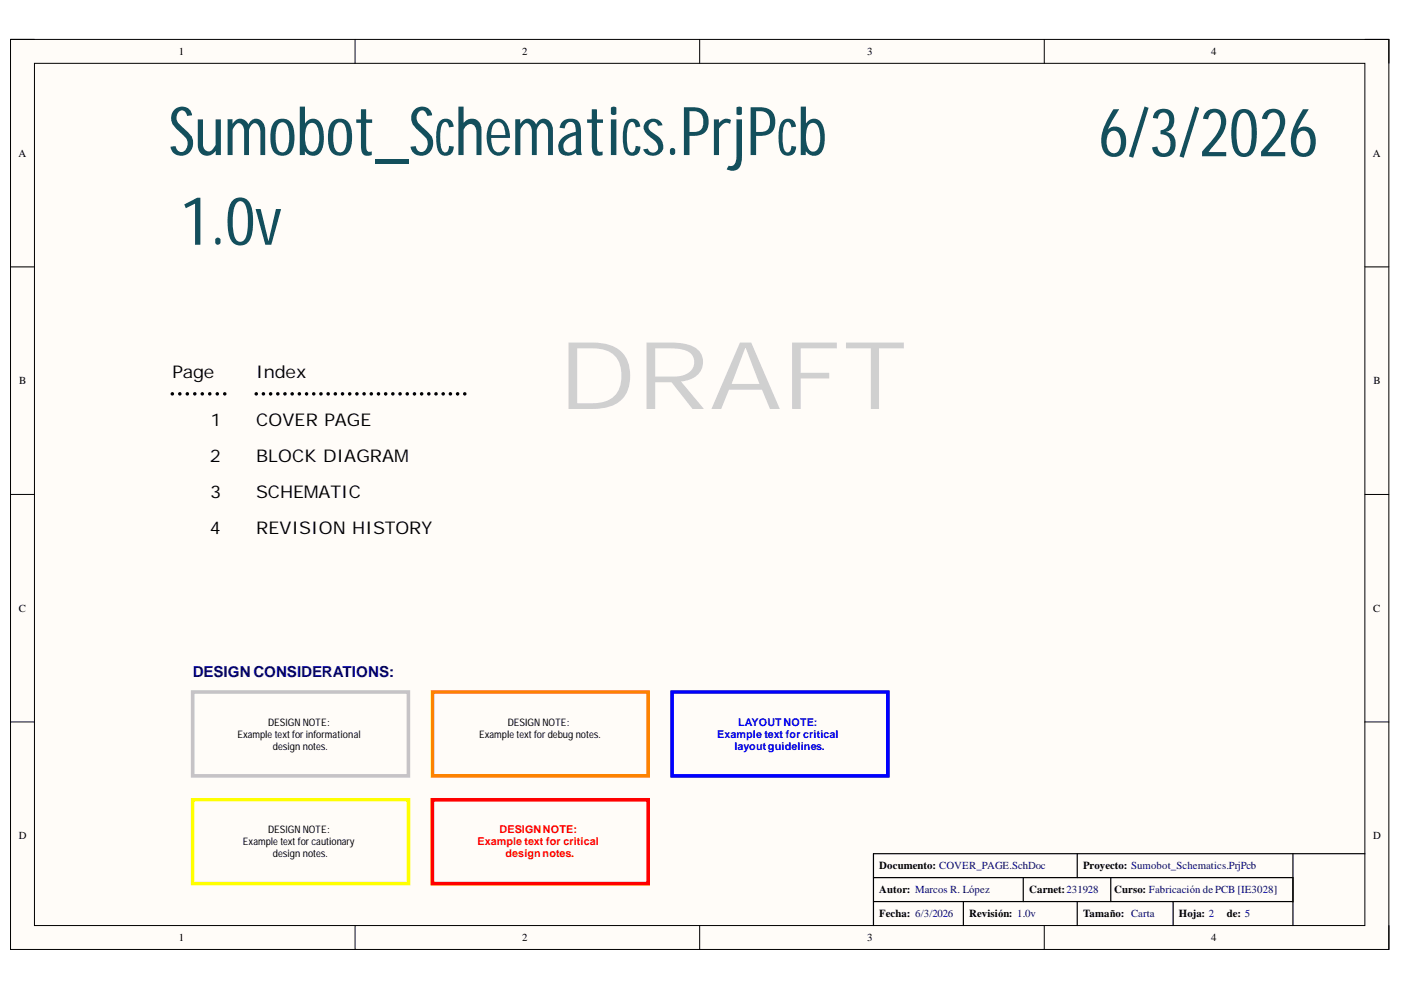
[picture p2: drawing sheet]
<svg xmlns="http://www.w3.org/2000/svg" width="297mm" height="210mm" viewBox="0 0 297 210" stroke-linecap="round" stroke-linejoin="round" font-family="sans-serif">
<defs><g id="words">
<text font-size="19.9" fill="#d0d0d0" x="118.3" y="86.7">DRAFT</text>
<g font-size="14.3" fill="#134f5c">
<text x="35.8" y="32.9">Sumobot_Schematics.PrjPcb</text>
<text x="232.9" y="33.1">6/3/2026</text>
<text x="38.3" y="51.9">1.0v</text>
</g>
<g font-size="3.7">
<text x="36.5" y="80.2">Page</text>
<text x="54.3" y="80.2">Index</text>
<text x="44.7" y="90.3">1</text>
<text x="54.3" y="90.3">COVER PAGE</text>
<text x="44.5" y="98">2</text>
<text x="54.3" y="98">BLOCK DIAGRAM</text>
<text x="44.6" y="105.6">3</text>
<text x="54.3" y="105.6">SCHEMATIC</text>
<text x="44.5" y="113.2">4</text>
<text x="54.3" y="113.2">REVISION HISTORY</text>
</g>
<text font-size="3.2" fill="#000080" x="40.9" y="143.5">DESIGN CONSIDERATIONS:</text>
<g font-size="2.3">
<text x="37.9" y="11.7">1</text>
<text x="110.7" y="11.7">2</text>
<text x="183.9" y="11.7">3</text>
<text x="256.8" y="11.7">4</text>
<text x="3.9" y="33.3">A</text>
<text x="291.1" y="33.3">A</text>
<text x="4.1" y="81.5">B</text>
<text x="291.2" y="81.5">B</text>
<text x="4" y="129.7">C</text>
<text x="291.1" y="129.7">C</text>
<text x="4" y="178">D</text>
<text x="291.1" y="178">D</text>
<text x="186.4" y="184.3">Documento: COVER_PAGE.SchDoc</text>
<text x="229.7" y="184.3">Proyecto: Sumobot_Schematics.PrjPcb</text>
<text x="186.4" y="189.4">Autor: Marcos R. López</text>
<text x="218.2" y="189.4">Carnet:231928</text>
<text x="236.2" y="189.4">Curso: Fabricación de PCB [IE3028]</text>
<text x="186.4" y="194.5">Fecha: 6/3/2026</text>
<text x="205.5" y="194.5">Revisión: 1.0v</text>
<text x="229.7" y="194.5">Tamaño: Carta</text>
<text x="250" y="194.5">Hoja: 2</text>
<text x="260.1" y="194.5">de: 5</text>
<text x="37.9" y="199.5">1</text>
<text x="110.7" y="199.5">2</text>
<text x="183.9" y="199.5">3</text>
<text x="256.8" y="199.5">4</text>
</g>
<g font-size="2.3" fill="#00f">
<text x="156.5" y="153.9">LAYOUTNOTE:</text>
<text x="152.1" y="156.4">Example text for critical</text>
<text x="155.7" y="159">layoutguidelines.</text>
</g>
<g font-size="2.3" fill="#f00">
<text x="101.2" y="179.3">Example text for critical</text>
<text x="105.9" y="176.7">DESIGNNOTE:</text>
<text x="107.2" y="181.8">designnotes.</text>
</g>
<g font-size="2.2">
<text x="56.8" y="153.9">DESIGN NOTE:</text>
<text x="107.7" y="153.9">DESIGN NOTE:</text>
<text x="50.3" y="156.4">Example text for informational</text>
<text x="57.9" y="159">design notes.</text>
<text x="101.6" y="156.4">Example text for debug notes.</text>
<text x="51.5" y="179.3">Example text for cautionary</text>
<text x="56.8" y="176.7">DESIGN NOTE:</text>
<text x="57.9" y="181.8">design notes.</text>
</g>
</g></defs>
<path d="M2.2 8.4h292.3v192.9h-292.3z" fill-rule="evenodd" fill="#fffcf8"/>
<path d="M2.2 8.4h292.3v192.9h-292.3z" fill="none" stroke="#000" stroke-width=".21"/>
<path d="M7.3 13.4h282.1v182.8h-282.1z" fill-rule="evenodd" fill="#fffcf8"/>
<g fill="none" stroke="#000" stroke-width=".21">
<path d="M2.2 8.4h5.1M7.3 13.4h282.1v182.8h-282.1zM75.3 8.4v5M148.3 8.4v5M221.4 8.4v5M289.4 8.4h5.1v5M2.2 56.6h5.1M289.4 56.6h5.1M2.2 104.8h5.1M289.4 104.8h5.1M2.2 153.1h5.1M289.4 153.1h5.1"/>
<path d="M75.3 196.2v5.1M148.3 196.2v5.1M221.4 196.2v5.1M294.5 196.2v5.1"/>
</g>
<path d="M185.2 186.1h88.9M185.2 191.2h88.9M204.3 191.2v5M217 186.1v5.1M228.4 181v5.1M228.4 191.2v5M235.5 186.1v5.1M248.7 191.2v5M274.1 181v15.2M289.4 181h-104.2v15.2" fill="none" stroke="#000" stroke-width=".25"/>
<g fill="none" stroke="#000" stroke-width=".76">
<path d="M36.5 83.5h.1M38.1 83.5h.1M39.7 83.5h.1M41.3 83.5h.1M42.9 83.5h.1M44.5 83.5h.1M46.1 83.5h.1M47.6 83.5h.1M54.3 83.5h.1M55.8 83.5h.1M57.4 83.5h.1M58.9 83.5h.1"/>
<path d="M60.4 83.5h.1M61.9 83.5h.1M63.5 83.5h.1M65 83.5h.1M66.5 83.5h.1M68 83.5h.1M69.6 83.5h.1M71.1 83.5h.1M72.6 83.5h.1M74.1 83.5h.1M75.7 83.5h.1M77.2 83.5h.1"/>
<path d="M78.7 83.5h.1M80.2 83.5h.1M81.8 83.5h.1M83.3 83.5h.1M84.8 83.5h.1M86.3 83.5h.1M87.9 83.5h.1M89.4 83.5h.1M90.9 83.5h.1M92.4 83.5h.1M94 83.5h.1M95.5 83.5h.1"/>
<path d="M97 83.5h.1M98.5 83.5h.1"/>
</g>
<path d="M40.8 146.7h45.8v17.8h-45.8z" fill="none" stroke="#c6c3c6" stroke-width=".76"/>
<path d="M40.9 169.6h45.7v17.8h-45.7z" fill="none" stroke="#ff0" stroke-width=".76"/>
<path d="M91.7 169.6h45.7v17.8h-45.7z" fill="none" stroke="#f00" stroke-width=".76"/>
<path d="M142.5 146.7h45.7v17.8h-45.7z" fill="none" stroke="#00f" stroke-width=".76"/>
<path d="M91.7 146.7h45.7v17.8h-45.7z" fill="none" stroke="#fd8300" stroke-width=".76"/>
<use href="#words"/>
</svg>
